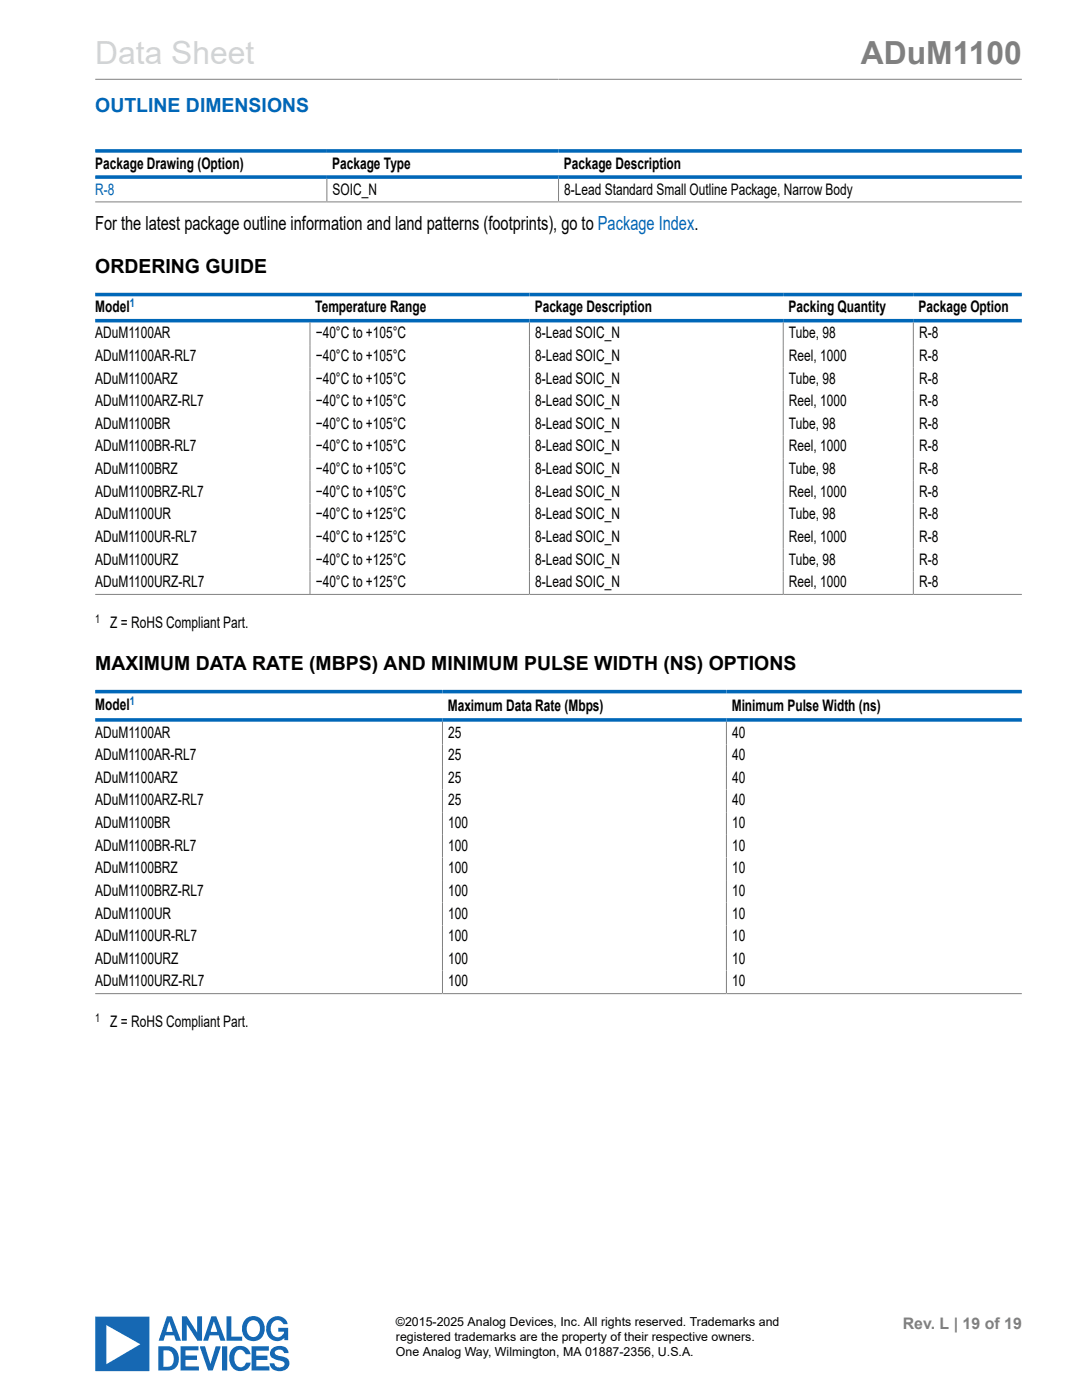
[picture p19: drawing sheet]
<svg xmlns="http://www.w3.org/2000/svg" width="216mm" height="279mm" viewBox="0 0 216 279" stroke-linecap="round" stroke-linejoin="round" font-family="sans-serif">
<defs><g id="words">
<text font-size="6.3" fill="#d3d3d3" x="19" y="12.7">Data Sheet</text>
<text font-size="6.3" fill="#808080" x="171.8" y="12.7">ADuM1100</text>
<text font-size="3.9" fill="#0067b8" x="19" y="22.3">OUTLINE DIMENSIONS</text>
<g font-size="3.9">
<text x="19" y="45.9">For the latest package outline information and land patterns (footprints), go to Package Index.</text>
<text x="19" y="54.4">ORDERING GUIDE</text>
<text x="19" y="133.6">MAXIMUM DATA RATE (MBPS) AND MINIMUM PULSE WIDTH (NS) OPTIONS</text>
</g>
<g font-size="3.2">
<text x="19" y="33.6">Package Drawing (Option)</text>
<text x="66.3" y="33.6">Package Type</text>
<text x="112.5" y="33.6">Package Description</text>
<text x="66.4" y="38.9">SOIC_N</text>
<text x="112.6" y="38.9">8-Lead Standard Small Outline Package, Narrow Body</text>
<text x="19" y="62.3">Model</text>
<text x="62.9" y="62.3">Temperature Range</text>
<text x="106.7" y="62.3">Package Description</text>
<text x="157.3" y="62.3">Packing Quantity</text>
<text x="183.3" y="62.3">Package Option</text>
<text x="19" y="67.5">ADuM1100AR</text>
<text x="63" y="67.5">−40°C to +105°C</text>
<text x="106.8" y="67.5">8-Lead SOIC_N</text>
<text x="157.4" y="67.5">Tube, 98</text>
<text x="183.4" y="67.5">R-8</text>
<text x="19" y="72">ADuM1100AR-RL7</text>
<text x="19" y="76.6">ADuM1100ARZ</text>
<text x="63" y="72">−40°C to +105°C</text>
<text x="63" y="76.6">−40°C to +105°C</text>
<text x="106.8" y="72">8-Lead SOIC_N</text>
<text x="106.8" y="76.6">8-Lead SOIC_N</text>
<text x="157.4" y="72">Reel, 1000</text>
<text x="157.4" y="76.6">Tube, 98</text>
<text x="183.4" y="72">R-8</text>
<text x="183.4" y="76.6">R-8</text>
<text x="19" y="81.1">ADuM1100ARZ-RL7</text>
<text x="63" y="81.1">−40°C to +105°C</text>
<text x="106.8" y="81.1">8-Lead SOIC_N</text>
<text x="157.4" y="81.1">Reel, 1000</text>
<text x="183.4" y="81.1">R-8</text>
<text x="19" y="85.6">ADuM1100BR</text>
<text x="63" y="85.6">−40°C to +105°C</text>
<text x="106.8" y="85.6">8-Lead SOIC_N</text>
<text x="157.4" y="85.6">Tube, 98</text>
<text x="183.4" y="85.6">R-8</text>
<text x="19" y="90.1">ADuM1100BR-RL7</text>
<text x="19" y="94.6">ADuM1100BRZ</text>
<text x="63" y="90.1">−40°C to +105°C</text>
<text x="63" y="94.6">−40°C to +105°C</text>
<text x="106.8" y="90.1">8-Lead SOIC_N</text>
<text x="106.8" y="94.6">8-Lead SOIC_N</text>
<text x="157.4" y="90.1">Reel, 1000</text>
<text x="157.4" y="94.6">Tube, 98</text>
<text x="183.4" y="90.1">R-8</text>
<text x="183.4" y="94.6">R-8</text>
<text x="19" y="99.1">ADuM1100BRZ-RL7</text>
<text x="63" y="99.1">−40°C to +105°C</text>
<text x="106.8" y="99.1">8-Lead SOIC_N</text>
<text x="157.4" y="99.1">Reel, 1000</text>
<text x="183.4" y="99.1">R-8</text>
<text x="19" y="103.7">ADuM1100UR</text>
<text x="63" y="103.7">−40°C to +125°C</text>
<text x="106.8" y="103.7">8-Lead SOIC_N</text>
<text x="157.4" y="103.7">Tube, 98</text>
<text x="183.4" y="103.7">R-8</text>
<text x="19" y="108.2">ADuM1100UR-RL7</text>
<text x="19" y="112.7">ADuM1100URZ</text>
<text x="63" y="108.2">−40°C to +125°C</text>
<text x="63" y="112.7">−40°C to +125°C</text>
<text x="106.8" y="108.2">8-Lead SOIC_N</text>
<text x="106.8" y="112.7">8-Lead SOIC_N</text>
<text x="157.4" y="108.2">Reel, 1000</text>
<text x="157.4" y="112.7">Tube, 98</text>
<text x="183.4" y="108.2">R-8</text>
<text x="183.4" y="112.7">R-8</text>
<text x="19" y="117.2">ADuM1100URZ-RL7</text>
<text x="63" y="117.2">−40°C to +125°C</text>
<text x="106.8" y="117.2">8-Lead SOIC_N</text>
<text x="157.4" y="117.2">Reel, 1000</text>
<text x="183.4" y="117.2">R-8</text>
<text x="22" y="125.3">Z = RoHS Compliant Part.</text>
<text x="19" y="141.8">Model</text>
<text x="89.4" y="142">Maximum Data Rate (Mbps)</text>
<text x="146" y="142">Minimum Pulse Width (ns)</text>
<text x="19" y="147.2">ADuM1100AR</text>
<text x="89.4" y="147.2">25</text>
<text x="146.1" y="147.2">40</text>
<text x="19" y="151.7">ADuM1100AR-RL7</text>
<text x="89.4" y="151.7">25</text>
<text x="146.1" y="151.7">40</text>
<text x="19" y="156.2">ADuM1100ARZ</text>
<text x="19" y="160.7">ADuM1100ARZ-RL7</text>
<text x="89.4" y="156.2">25</text>
<text x="89.4" y="160.7">25</text>
<text x="146.1" y="156.2">40</text>
<text x="146.1" y="160.7">40</text>
<text x="19" y="165.3">ADuM1100BR</text>
<text x="89.4" y="165.3">100</text>
<text x="146.1" y="165.3">10</text>
<text x="19" y="169.8">ADuM1100BR-RL7</text>
<text x="89.4" y="169.8">100</text>
<text x="146.1" y="169.8">10</text>
<text x="19" y="174.3">ADuM1100BRZ</text>
<text x="19" y="178.8">ADuM1100BRZ-RL7</text>
<text x="89.4" y="174.3">100</text>
<text x="89.4" y="178.8">100</text>
<text x="146.1" y="174.3">10</text>
<text x="146.1" y="178.8">10</text>
<text x="19" y="183.3">ADuM1100UR</text>
<text x="89.4" y="183.3">100</text>
<text x="146.1" y="183.3">10</text>
<text x="19" y="187.8">ADuM1100UR-RL7</text>
<text x="89.4" y="187.8">100</text>
<text x="146.1" y="187.8">10</text>
<text x="19" y="192.4">ADuM1100URZ</text>
<text x="19" y="196.9">ADuM1100URZ-RL7</text>
<text x="89.4" y="192.4">100</text>
<text x="89.4" y="196.9">100</text>
<text x="146.1" y="192.4">10</text>
<text x="146.1" y="196.9">10</text>
<text x="22" y="205">Z = RoHS Compliant Part.</text>
</g>
<text font-size="3.2" fill="#0067b8" x="19" y="38.9">R-8</text>
<text font-size="3.2" fill="#808080" x="180.1" y="265.2">Rev. L | 19 of 19</text>
<g font-size="2.5">
<text x="79" y="264.6">©2015-2025 Analog Devices, Inc. All rights reserved. Trademarks and</text>
<text x="79" y="267.6">registered trademarks are the property of their respective owners.</text>
<text x="79" y="270.5">One Analog Way, Wilmington, MA 01887-2356, U.S.A.</text>
</g>
<g font-size="2.4" fill="#0067b8">
<text x="25.9" y="61.2">1</text>
<text x="25.9" y="140.7">1</text>
</g>
<g font-size="2.4">
<text x="19" y="124.3">1</text>
<text x="19" y="203.9">1</text>
</g>
</g></defs>
<path d="M19 15.8h184.9" fill="none" stroke="#808080" stroke-width=".2"/>
<path d="M19 262.8h10.8v10.8h-10.8zM21.2 264.5v7.8l6.8-4zM31.6 268.7a3.8 3.8 0 0 1 3.3 .5 2.69 2.69 0 0 1-.3 4.1l-1.1 .2h-1.9zM33.3 262.7h1l1.8 4.9h-1l-.4-1.1h-1.7l-.4 1.1h-.9zM32.6 269.5v3.3a1.65 1.65 0 0 0 1.8-.6 1.65 1.65 0 0 0 .1-1.9 1.49 1.49 0 0 0-1.9-.8zM33.8 263.7l-.6 2.1h1.2zM36 268.7h3.6v.8h-2.6v1h2.3v.9h-2.3v1.3h2.7v.8h-3.7zM36.3 262.7h1l2 3.3v-3.3h1v4.9h-.9l-2.1-3.3v3.3h-1zM39.9 268.7h1l1.1 3.5 1.1-3.5h.9l-1.6 4.8h-.9zM42.2 262.7h1l1.8 4.9h-1l-.4-1.1h-1.8l-.3 1.1h-1zM42.7 263.7l-.6 2.1h1.2zM44.3 268.7h1v4.8h-1zM45.2 262.7h1v4.1h2.1v.8h-3.1zM46.5 269.1a2.15 2.15 0 0 1 3.5 1.2h-.9a1.14 1.14 0 0 0-1.2-.9 1.14 1.14 0 0 0-1.1 1 2.18 2.18 0 0 0 .7 2.3 1.08 1.08 0 0 0 1.6-.7h.9a2.12 2.12 0 0 1-2.1 1.7 2.12 2.12 0 0 1-2-1.8 2.8 2.8 0 0 1 .6-2.8zM49.2 263.1a2.35 2.35 0 0 1 2.8 .1 2.35 2.35 0 0 1 .7 2.7 2.29 2.29 0 0 1-2.7 1.7 2.29 2.29 0 0 1-1.7-2.8l.5-1.3zM49.6 264a1.79 1.79 0 0 0 .9 2.8 1.73 1.73 0 0 0 1.4-1.6 1.73 1.73 0 0 0-1.3-1.7l-.6 .1zM50.2 268.7h3.4v.9h-2.5v1h2.3v.8h-2.3v1.3h2.7v.8h-3.6zM53.9 263.2a2.07 2.07 0 0 1 3.5 1.1h-.8a1.32 1.32 0 0 0-1.6-.8 1.32 1.32 0 0 0-1 1.4 1.47 1.47 0 0 0 .5 1.6 1.47 1.47 0 0 0 1.7 .1l.4-.5 .1-.3h-1.2v-.8h2v2.5h-.8v-.5a2.13 2.13 0 0 1-2.5 .4 2.13 2.13 0 0 1-1.1-2.2l.4-1.4zM54.4 269.1a1.9 1.9 0 0 1 3.2 .9h-.9a.99 .99 0 0 0-.9-.7 .99 .99 0 0 0-1 .6 .85 .85 0 0 0 1 .7 1.63 1.63 0 0 1 1.9 1.9 2.13 2.13 0 0 1-3.8 0l-.1-.4h.9a1.06 1.06 0 0 0 1 .9 1.06 1.06 0 0 0 1.1-.8 .93 .93 0 0 0-1-.7l-.4-.1a1.4 1.4 0 0 1-1.3-2z" fill="#1668b3"/>
<path d="M19 30.1h184.9M19 35.3h184.9M19 58.8h184.9M19 64h184.9M19 138h184.9M19 143.7h184.9" fill="none" stroke="#0067b8" stroke-width=".71"/>
<path d="M65.2 35.7v4.5M111.5 35.7v4.5M19 40.3h184.9M61.9 64.4v54.1M105.6 64.4v54.1M156.3 64.4v54.1M182.2 64.4v54.1M19 118.6h184.9M88.3 144v54.2M145 144v54.2M19 198.3h184.9" fill="none" stroke="#808080" stroke-width=".2"/>
<use href="#words"/>
</svg>
